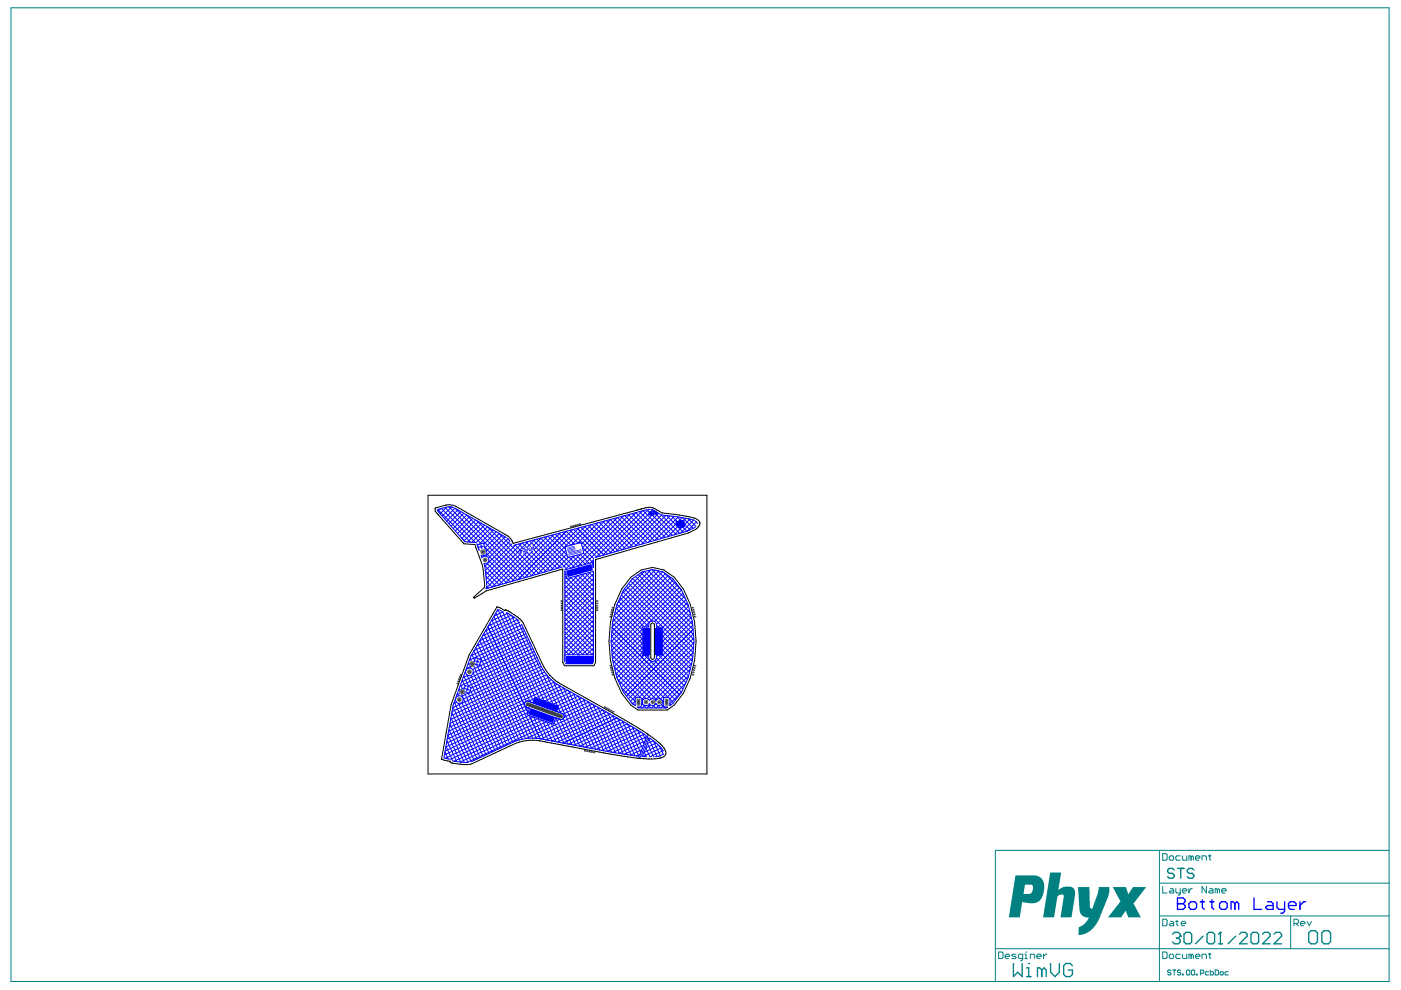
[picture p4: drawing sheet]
<svg xmlns="http://www.w3.org/2000/svg" width="297mm" height="210mm" viewBox="0 0 297 210" stroke-linecap="round" stroke-linejoin="round" font-family="sans-serif">
<g fill="#008080">
<path d="M222.7 185h2.3l-.6 3.7 .7-.5 .7-.2h1.3l.4 .2 .3 .4 .1 1.3-.7 4.6h-2.4l.7-4.2a.4 .4 0 0 0-.2-.7l-.7 .1-.4 .4-.7 4.4h-2.4z"/>
<path d="M228.5 188.1h2.5l.1 4.2 .3 .4 .2-.1 1.1-3.1 .2-1.4h2.3v1l-.3 1.3-1.9 4.6-.8 1.3-1 1.1-1 .5-.8 .3-.7 .1v-1.2a.49 .49 0 0 1 0-.5 .49 .49 0 0 1 .5-.2l1.2-.9 .5-1-1.3-.2-.6-.8z"/>
<path d="M235.9 188.1h2.8l.5 1.4 1-1.4h2.8l-2.5 3.2a.33 .33 0 0 0-.2 .3 .33 .33 0 0 0 .2 .3l1.4 2.6h-2.7l-.5-1.4-1 1.4h-2.8l2.4-3.1a.37 .37 0 0 0 .2-.4 .37 .37 0 0 0-.2-.3z"/>
<path d="M215.3 185.6h4.2l.8 .3 .6 .5 .4 .7 .1 1.8-.6 1.6-.8 .8-.8 .2-2.5-.2-.5 3.2h-2.3zM217.3 187.6l-.3 1.9 1.6-.1 .4-.7-.1-1-.2-.1z"/>
</g>
<g fill="none" stroke="#008080" stroke-width=".21">
<path d="M2.3 1.7h292.2v206.4h-292.2zM245.8 187.2h48.7M245.8 194.2h48.7M245.8 180.3v27.8M246.5 194.9h.7l.2 .2v1l-.2 .2h-.7zM246.5 181h.7l.2 .2v1l-.2 .2h-.7zM246.5 187.9v1.4h.9M247.9 181.7l.2-.2h.5l.2 .2v.5l-.2 .2h-.5l-.2-.2zM248.1 195.4h.5l.2 .2v.7h-.7l-.2-.2 .2-.3h.7M248.1 188.4h.5l.2 .2v.7h-.7l-.2-.2 .2-.2h.7M249.3 195.4h.5M249.3 188.4v.7l.2 .2h.7"/>
<path d="M249.5 195.1v1l.3 .2M250.2 181.5h-.7l-.2 .2v.5l.2 .2h.7M250.2 188.4v1.2l-.4 .2M250.5 195.8h.9l-.2-.4h-.5l-.2 .2v.5l.2 .2h.5M250.7 181.5v.7l.2 .2h.7v-.9M250.7 188.9h.9l-.2-.5h-.5l-.2 .2v.5l.2 .2h.5M252.1 188.4v.9M252.5 181.7l-.4-.2v.9M252.5 181.7v.7M252.5 181.7l.3-.2 .2 .2v.7M252.8 188.4h-.3l-.4 .5M253.5 181.9h.9l-.2-.4h-.5l-.2 .2v.5l.2 .2h.5"/>
<path d="M254.9 182.4v-.9h.7l.2 .2v.7M255.8 187.9v1.4l-.9-1.4v1.4M256.3 181.5h.4M256.5 188.4h.4l.3 .2v.7h-.7l-.2-.2 .2-.2h.7M256.5 181.2v1l.2 .2M258.1 188.6l-.5-.2v.9M258.1 188.6v.7M258.1 188.6l.2-.2 .3 .2v.7M259 188.9h1l-.3-.5h-.4l-.3 .2v.5l.3 .2h.4M273.6 194.2v7M274.3 195.8h.7l.3-.2v-.5l-.3-.2h-.7v1.4M274.8 195.8l.5 .5"/>
<path d="M275.7 195.8h1l-.3-.4h-.4l-.3 .2v.5l.3 .2h.4M277.1 195.4l.5 .9 .5-.9M294.5 180.3h-83.5v27.8M211 201.2h83.5M211.7 201.8h.7l.3 .3v.9l-.3 .2h-.7zM213.1 202.8h.9l-.2-.5h-.4l-.3 .2v.5l.3 .2h.4M215.4 202.3h-.7l-.2 .2 .2 .3h.5l.2 .2-.2 .2h-.7M216.8 203.2h-.7l-.2-.2v-.5l.2-.2h.7v1.2l-.4 .2M217.3 203.2h.5M217.3 202.3h.2v.9M217.5 201.8h.1M218.5 203.2v-.9h.6l.3 .2v.7"/>
<path d="M219.8 202.8h1l-.3-.5h-.4l-.3 .2v.5l.3 .2h.4M221.2 202.3v.9M221.9 202.3h-.2l-.5 .5M246.5 201.8h.7l.2 .3v.9l-.2 .2h-.7zM247.9 202.5l.2-.2h.5l.2 .2v.5l-.2 .2h-.5l-.2-.2zM248.3 205.8l-.2-.1h-.4l-.1 .3 .1 .2h.4l.2 .3-.2 .2h-.4l-.1-.2M248.6 205.7h.7M248.9 205.7v1M250.2 202.3h-.7l-.2 .2v.5l.2 .2h.7M250.3 205.8l-.1-.1h-.4l-.2 .1 .2 .4h.4l.1 .2-.1 .3h-.4l-.2-.2M250.7 202.3v.7l.2 .2h.7v-.9M250.7 206.5h.2v.2h-.2z"/>
<path d="M251.6 205.8l.1-.1h.4l.2 .1v.7l-.2 .2h-.4l-.1-.2zM252.5 202.5l-.4-.2v.9M252.5 202.5v.7M252.5 202.5l.3-.2 .2 .2v.7M252.6 205.8l.2-.1h.3l.2 .1v.7l-.2 .2h-.3l-.2-.2zM253.5 202.8h.9l-.2-.5h-.5l-.2 .2v.5l.2 .2h.5M253.6 206.5h.2v.2h-.2zM254.5 206.4h.5l.2-.2v-.4l-.2-.1h-.5v1M254.9 203.2v-.9h.7l.2 .2v.7M256.3 202.3h.4M256.3 206h-.6l-.1 .2v.3l.1 .2h.6M256.5 202.1v.9l.2 .2"/>
<path d="M256.6 205.7v1h.5l.2-.2v-.3l-.2-.2h-.5M257.6 205.7h.6l.1 .1v.7l-.1 .2h-.6zM258.9 206h.3l.2 .2v.3l-.2 .2h-.3l-.2-.2v-.3zM260.4 206h-.5l-.2 .2v.3l.2 .2h.5"/>
</g>
<g fill="none" stroke="#008080" stroke-width=".28">
<path d="M248.6 198.1l.4-.4h.8l.4 .4v.4M248.9 184.5l-.3-.4h-.7l-.3 .4v.3l.3 .4h.7l.3 .3v.4l-.3 .3h-.7l-.3-.3M249.4 198.9h.4M249.6 184.1h1.4M249.8 198.9l.4 .4v.4l-.4 .4h-.8l-.4-.4M250.2 198.5h.1M250.2 198.5l-.4 .4M250.3 184.1v2.1M251 198.1l.4-.4h.9l.4 .4v1.6l-.4 .4h-.9l-.4-.4zM253.1 184.5l-.3-.4h-.7l-.4 .4v.3l.4 .4h.7l.3 .3v.4l-.3 .3h-.7l-.4-.3M255.1 198.5l-1.6 1.6M255.9 198.1l.4-.4h.8l.4 .4v1.6l-.4 .4h-.8l-.4-.4z"/>
<path d="M258.7 197.7h.1M258.7 197.7v2.4M258.7 197.7l-.4 .4M262 198.5l-1.6 1.6M262.8 198.1l.4-.4h.8l.4 .4v.4l-1.6 1.6h1.6M265.2 198.1l.4-.4h.9l.4 .4v1.6l-.4 .4h-.9l-.4-.4zM267.7 198.1l.4-.4h.8l.4 .4v.4l-1.6 1.6h1.6M270.1 198.1l.4-.4h.8l.4 .4v.4l-1.6 1.6h1.6M277.5 197.8l.4-.5h1l.4 .5v1.8l-.4 .5h-1l-.4-.5zM280.3 197.8l.4-.5h.9l.5 .5v1.8l-.5 .5h-.9l-.4-.5zM214.9 204.3v2.8l.9-1 .9 1v-2.8M217.6 207.1h1"/>
<path d="M217.6 205.2h.5v1.9M218.1 204.3h.1M220.9 205.7l-.5-.5h-.4v1.9M220.9 205.7v1.4M220.9 205.7l.5-.5 .4 .5v1.4M222.7 204.3v1.8l1 1 .9-1v-1.8M227.4 204.7l-.5-.4h-.9l-.5 .4v1.9l.5 .5h.9l.5-.5v-.9h-.9M258.3 200.1h.8"/>
</g>
<g fill="none" stroke="#00f" stroke-width=".28">
<path d="M249.6 191.6h.1M249.6 190.4h1.3l.4 .4v.4l-.4 .4 .4 .4v.4l-.4 .4h-1.3zM249.6 191.6h1.3M252.1 191.6l.4-.4h.8l.4 .4v.8l-.4 .4h-.8l-.4-.4zM254.5 191.2h.8M254.9 190.8v1.6l.4 .4M256.5 191.2h.9M256.9 190.8v1.6l.5 .4M258.6 191.6l.4-.4h.8l.4 .4v.8l-.4 .4h-.8l-.4-.4zM261.8 191.6l-.4-.4h-.4v1.6M261.8 191.6v1.2M261.8 191.6l.4-.4 .4 .4v1.2"/>
<path d="M265.9 190.4v2.4h1.6M268.7 191.2h.8l.4 .4v1.2h-1.2l-.4-.4 .4-.4h1.2M270.7 191.2v1.2l.4 .4h1.3M272.4 191.2v2l-.4 .4h-.4M273.2 192h1.6v-.4l-.4-.4h-.8l-.4 .4v.8l.4 .4h.8M275.6 191.2v1.6M276.8 191.2h-.4l-.8 .8"/>
</g>
<circle cx="147.3" cy="130.7" r=".18" fill="#808080"/>
<circle cx="147.3" cy="130.7" r=".17" fill="#1f4769"/>
<circle cx="119" cy="128.4" r=".18" fill="#808080"/>
<circle cx="119" cy="128.4" r=".17" fill="#1f4769"/>
<circle cx="119" cy="127.4" r=".18" fill="#808080"/>
<circle cx="119" cy="127.4" r=".17" fill="#1f4769"/>
<circle cx="119" cy="127.9" r=".18" fill="#808080"/>
<circle cx="119" cy="127.9" r=".17" fill="#1f4769"/>
<circle cx="119" cy="128.9" r=".18" fill="#808080"/>
<circle cx="119" cy="128.9" r=".17" fill="#1f4769"/>
<circle cx="119" cy="129.4" r=".18" fill="#808080"/>
<circle cx="119" cy="129.4" r=".17" fill="#1f4769"/>
<circle cx="121" cy="111.6" r=".18" fill="#808080"/>
<circle cx="121" cy="111.6" r=".17" fill="#1f4769"/>
<circle cx="121.5" cy="111.5" r=".18" fill="#808080"/>
<circle cx="121.5" cy="111.5" r=".17" fill="#1f4769"/>
<circle cx="122" cy="111.4" r=".18" fill="#808080"/>
<circle cx="122" cy="111.4" r=".17" fill="#1f4769"/>
<circle cx="122.5" cy="111.2" r=".18" fill="#808080"/>
<circle cx="122.5" cy="111.2" r=".17" fill="#1f4769"/>
<circle cx="122.9" cy="111.1" r=".18" fill="#808080"/>
<circle cx="122.9" cy="111.1" r=".17" fill="#1f4769"/>
<circle cx="147.3" cy="141.1" r=".18" fill="#808080"/>
<circle cx="147.3" cy="141.1" r=".17" fill="#1f4769"/>
<circle cx="124" cy="159.2" r=".18" fill="#808080"/>
<circle cx="124" cy="159.2" r=".17" fill="#1f4769"/>
<circle cx="124.5" cy="159.3" r=".18" fill="#808080"/>
<circle cx="124.5" cy="159.3" r=".17" fill="#1f4769"/>
<circle cx="125" cy="159.4" r=".18" fill="#808080"/>
<circle cx="125" cy="159.4" r=".17" fill="#1f4769"/>
<circle cx="125.4" cy="159.4" r=".18" fill="#808080"/>
<circle cx="125.4" cy="159.4" r=".17" fill="#1f4769"/>
<circle cx="125.9" cy="159.5" r=".18" fill="#808080"/>
<circle cx="125.9" cy="159.5" r=".17" fill="#1f4769"/>
<circle cx="126.6" cy="127.9" r=".18" fill="#808080"/>
<circle cx="126.6" cy="127.9" r=".17" fill="#1f4769"/>
<circle cx="126.6" cy="129.4" r=".18" fill="#808080"/>
<circle cx="126.6" cy="129.4" r=".17" fill="#1f4769"/>
<circle cx="126.6" cy="128.9" r=".18" fill="#808080"/>
<circle cx="126.6" cy="128.9" r=".17" fill="#1f4769"/>
<circle cx="126.6" cy="127.4" r=".18" fill="#808080"/>
<circle cx="126.6" cy="127.4" r=".17" fill="#1f4769"/>
<circle cx="126.6" cy="128.4" r=".18" fill="#808080"/>
<circle cx="126.6" cy="128.4" r=".17" fill="#1f4769"/>
<circle cx="128.2" cy="150" r=".18" fill="#808080"/>
<circle cx="128.2" cy="150" r=".17" fill="#1f4769"/>
<circle cx="128.7" cy="150.2" r=".18" fill="#808080"/>
<circle cx="128.7" cy="150.2" r=".17" fill="#1f4769"/>
<circle cx="129.1" cy="150.4" r=".18" fill="#808080"/>
<circle cx="129.1" cy="150.4" r=".17" fill="#1f4769"/>
<circle cx="129.4" cy="130.7" r=".18" fill="#808080"/>
<circle cx="129.4" cy="130.7" r=".17" fill="#1f4769"/>
<circle cx="129.4" cy="141.1" r=".18" fill="#808080"/>
<circle cx="129.4" cy="141.1" r=".17" fill="#1f4769"/>
<circle cx="129.5" cy="150.7" r=".18" fill="#808080"/>
<circle cx="129.5" cy="150.7" r=".17" fill="#1f4769"/>
<circle cx="146.9" cy="128.8" r=".18" fill="#808080"/>
<circle cx="146.9" cy="128.8" r=".17" fill="#1f4769"/>
<circle cx="146.9" cy="143" r=".18" fill="#808080"/>
<circle cx="146.9" cy="143" r=".17" fill="#1f4769"/>
<circle cx="147" cy="129.3" r=".18" fill="#808080"/>
<circle cx="147" cy="129.3" r=".17" fill="#1f4769"/>
<circle cx="147" cy="142.6" r=".18" fill="#808080"/>
<circle cx="147" cy="142.6" r=".17" fill="#1f4769"/>
<circle cx="147.1" cy="129.8" r=".18" fill="#808080"/>
<circle cx="147.1" cy="129.8" r=".17" fill="#1f4769"/>
<circle cx="147.1" cy="142.1" r=".18" fill="#808080"/>
<circle cx="147.1" cy="142.1" r=".17" fill="#1f4769"/>
<circle cx="147.2" cy="130.3" r=".18" fill="#808080"/>
<circle cx="147.2" cy="130.3" r=".17" fill="#1f4769"/>
<circle cx="147.2" cy="141.6" r=".18" fill="#808080"/>
<circle cx="147.2" cy="141.6" r=".17" fill="#1f4769"/>
<circle cx="129.9" cy="150.9" r=".18" fill="#808080"/>
<circle cx="129.9" cy="150.9" r=".17" fill="#1f4769"/>
<circle cx="129.5" cy="130.3" r=".18" fill="#808080"/>
<circle cx="129.5" cy="130.3" r=".17" fill="#1f4769"/>
<circle cx="129.5" cy="141.6" r=".18" fill="#808080"/>
<circle cx="129.5" cy="141.6" r=".17" fill="#1f4769"/>
<circle cx="129.6" cy="129.8" r=".18" fill="#808080"/>
<circle cx="129.6" cy="129.8" r=".17" fill="#1f4769"/>
<circle cx="129.6" cy="142.1" r=".18" fill="#808080"/>
<circle cx="129.6" cy="142.1" r=".17" fill="#1f4769"/>
<circle cx="129.7" cy="129.3" r=".18" fill="#808080"/>
<circle cx="129.7" cy="129.3" r=".17" fill="#1f4769"/>
<circle cx="129.7" cy="142.6" r=".18" fill="#808080"/>
<circle cx="129.7" cy="142.6" r=".17" fill="#1f4769"/>
<circle cx="129.8" cy="128.8" r=".18" fill="#808080"/>
<circle cx="129.8" cy="128.9" r=".17" fill="#1f4769"/>
<circle cx="129.8" cy="143" r=".18" fill="#808080"/>
<circle cx="129.8" cy="143" r=".17" fill="#1f4769"/>
<circle cx="97" cy="144.9" r=".18" fill="#808080"/>
<circle cx="97" cy="144.9" r=".17" fill="#1f4769"/>
<circle cx="97.1" cy="144.5" r=".18" fill="#808080"/>
<circle cx="97.1" cy="144.5" r=".17" fill="#1f4769"/>
<circle cx="97.3" cy="144" r=".18" fill="#808080"/>
<circle cx="97.3" cy="144" r=".17" fill="#1f4769"/>
<circle cx="97.5" cy="143.5" r=".18" fill="#808080"/>
<circle cx="97.5" cy="143.5" r=".17" fill="#1f4769"/>
<circle cx="97.6" cy="143.1" r=".18" fill="#808080"/>
<circle cx="97.6" cy="143.1" r=".17" fill="#1f4769"/>
<g fill="none" stroke="#00f" stroke-width=".21">
<path d="M129.6 135.8l12.1 12M129.6 136.8l11.2 11.2M129.6 134.9l13.6 13.5M129.7 137.9l10.4 10.3M129.8 133l14.3 14.3M129.8 138.9l9.4 9.5M129.9 132.1l6.3 6.3M130 131.3l6.2 6.1M130.4 129.7l5.8 5.8M130.6 128.9l5.6 5.6M130.8 128.2l5.4 5.3M131.1 127.5l5.5 5.4"/>
<path d="M131.4 126.8l6.1 6.1M131.7 126.1l6 6M132 125.5l6.3 6.2-.3 .1M132.4 124.8l14.5 14.5M132.8 124.3l14.2 14.1-9.8 9.7M133.3 123.7l13.7 13.8M133.7 123.2l13.4 13.4M133.9 122.9l.3-.3 12.9 13M134.7 122.2l12.3 12.3M135.3 121.8l11.6 11.7-14.1 14.1M135.9 121.4l11 11M136.2 138.3l-5.4 5.4"/>
<path d="M136.2 137.3l-5.6 5.6M136.2 135.4l-6 5.9 6.8 6.8M136.2 136.4l-5.8 5.7M136.2 133.4l-6.3 6.3M136.2 134.4l-6.2 6.1M136.2 135.9h.9M136.5 139l-5.4 5.4M136.6 121.2l10 10M136.6 121.1l-4.8 4.9M136.7 139l7.8 7.8M137.1 133v5.9M137.4 121l8.9 8.9"/>
<path d="M137.5 139l-6.1 6M137.6 132.5v.4M137.6 132.9h-1.4v6.1h1.4v.4M137.6 139.5v.1M137.6 132.3v.1M137.6 139.7v.1l-5.9 5.9M137.6 132.1v.1M137.7 139.9h.1M137.8 131.8l-.1 .2M137.9 120.9l-6.9 6.9M138.2 120.8l7.8 7.8M138.3 131.7h.2"/>
<path d="M138.6 131.7l.1 .1M138.7 131.8h.1M138.9 120.9l-8.4 8.3M138.9 131.8l.1 .2M139 139.9l-.2 .2 6 6M139.1 132.1l.1 .3M139.1 139.7l-.1 .2M139.2 132.5v.5h1.3v5.9h-1.3v.5M139.2 139.5v.1M139.2 139.5l5.9 5.9M139.4 121l5.9 5.9M139.5 138.9l-.3 .4"/>
<path d="M139.6 138.9l5.8 5.8M139.7 121.1l-9.5 9.4 6 6M140.5 133.9l6.3 6.3M140.5 134.9l6.1 6.1M140.5 135.9l5.9 5.8M140.5 136.8l5.7 5.7M140.5 137.8l5.5 5.5M140.5 138.8l5.2 5.2M140.5 121.2l-10.6 10.6M140.8 121.4l3.7 3.7M141.1 121.6l-11.3 11.3M141.7 122l-12 12 14 13.9"/>
<path d="M142.2 122.4l-12.6 12.6M142.8 122.9l-13.2 13.2M143.2 123.4l-13.6 13.6M143.6 124l-13.9 13.9M144.1 124.5l-14.3 14.3M144.5 125.1l-7.8 7.8M144.5 125.1l-1.8-2.4a5.7 5.7 0 0 0-8.7 0 19 19 0 0 0-4.4 13.2 19 19 0 0 0 4.4 13.3l.7 .4v-1.5a.77 .77 0 0 1 1.4 .2l-.1 1.4-.2 .1-.7 .1M144.5 125.1a23.5 23.5 0 0 1 0 21.7M144.8 125.8l-6 6M145.1 126.5l-5.9 5.9M145.4 127.1l-5.9 5.9-.3-.4M145.7 127.8l-5.2 5.2"/>
<path d="M146 128.5l-5.5 5.5M146.2 129.3l-5.7 5.7M146.4 130.1l-5.9 5.9M146.6 130.9l-6.1 6.1M146.8 131.7l-6.3 6.2M146.9 139.4l-8.8 8.8M146.9 132.5l-14.5 14.5M147 134.4l-13.8 13.7M147 137.3l-10.9 11M147.1 135.3l-13.4 13.4M147.1 136.2l-11.6 11.6M129.9 140l8.2 8.2"/>
<path d="M130.5 142.6l5.3 5.3M131 144l3.9 3.9M131.8 145.8l2.9 2.9M133.8 148.8l.5 .6M134.7 148.7l-.6 .5M135.4 149.9l-.1 .1M135.8 149.9l.2 .2M136 148.1l.3 .3M136.1 149.1l.2 .3M136.2 149.1l-.1 .2M136.4 149.5l.6 .6M136.7 149.6l-.5 .5"/>
<path d="M137.2 148.1l.4 .3 .1 .2a.73 .73 0 0 1 .7-.5 .73 .73 0 0 1 .6 .5 .73 .73 0 0 1 1.2-.3 .73 .73 0 0 1 0 1.2 .73 .73 0 0 1-1.2-.4 .73 .73 0 0 1-.6 .5 .73 .73 0 0 1-.7-.4l-.1 .2a.82 .82 0 0 1-1.4-.3M137.2 148.1l-.7 .1-.2 .2-.1 .7M137.4 149.5l.6 .6M137.8 140l.1 .1M137.9 149.4l-.7 .7M138 140.1l.1 .1M138.2 140.2h.3M138.2 140.2l-6.2 6.2M138.5 149.6l.5 .5M138.7 140.1l-.1 .1M139 149.1l-.8 1M139.4 149.5l.6 .6"/>
<path d="M139.7 149.6l-.5 .5M140.3 149.4l.7 .7M140.4 148.5l.2 .3M140.6 148.6l-.1 .2M140.7 149.6l-.6 .5M141.3 149.9l-.2 .2M142 149.2l.3 .2M144.5 146.8l-1.8 2.4-.7 .4v-1.5a.77 .77 0 0 0-1.4 .2l.1 1.4 .2 .1 .7 .1-.3 .2h-5.9l-.3-.2M144.5 146.7l-2.5 2.5M145.4 144.9l-3.4 3.3 .8 .8M146 143.2l-4.6 4.6M146.3 141.9l-6.2 6.3"/>
<path d="M146.7 140.6l-7.8 7.8"/>
</g>
<circle cx="139.6" cy="135.9" r=".24" fill="#808080"/>
<circle cx="139.6" cy="135.9" r=".1" fill="#a6968d"/>
<circle cx="137.1" cy="135.9" r=".24" fill="#808080"/>
<circle cx="137.1" cy="135.9" r=".1" fill="#a6968d"/>
<path d="M140.9 148.3l.2-.2h.5l.2 .2v1.1l-.2 .2h-.5l-.2-.2z" fill-rule="evenodd" fill="#808080"/>
<g fill="#808080">
<path d="M140.9 148.3h.2zM141 148.2l.1-.1v.2h-.2z"/>
<path d="M141.1 149.4v.2zM140.9 149.4h.2v.2z"/>
<path d="M141.6 149.4h.2zM141.6 149.4h.2l-.2 .2z"/>
<path d="M141.6 148.1v.2zM141.6 148.1l.2 .2h-.2z"/>
</g>
<path d="M141.3 148.6v.5" fill="none" stroke="#1f4769" stroke-width=".49"/>
<path d="M134.9 148.3l.2-.2h.5l.2 .2v1.1l-.2 .2h-.5l-.2-.2z" fill-rule="evenodd" fill="#808080"/>
<g fill="#808080">
<path d="M134.9 148.3h.2zM135 148.2l.1-.1v.2h-.2z"/>
<path d="M135.1 149.4v.2zM134.9 149.4h.2v.2z"/>
<path d="M135.6 149.4h.2zM135.6 149.4h.2l-.2 .2z"/>
<path d="M135.6 148.1v.2zM135.6 148.1l.2 .2h-.2z"/>
</g>
<path d="M135.4 148.6v.5" fill="none" stroke="#1f4769" stroke-width=".49"/>
<circle cx="138.3" cy="148.9" r=".46" fill="#808080"/>
<circle cx="138.3" cy="148.9" r=".24" fill="#1f4769"/>
<circle cx="139.7" cy="148.9" r=".46" fill="#808080"/>
<circle cx="139.7" cy="148.9" r=".24" fill="#1f4769"/>
<path d="M136.5 148.6l.2-.2h.5l.2 .2v.5l-.2 .2h-.5l-.2-.2z" fill-rule="evenodd" fill="#808080"/>
<g fill="#808080">
<path d="M137.2 148.4v.2zM137.2 148.4l.2 .2h-.2z"/>
<path d="M136.5 148.6h.2zM136.6 148.5l.1-.1v.2h-.2z"/>
<path d="M136.7 149.1v.2zM136.5 149.1h.2v.2z"/>
<path d="M137.2 149.1h.2zM137.2 149.1h.2l-.2 .2z"/>
</g>
<circle cx="137" cy="148.9" r=".24" fill="#1f4769"/>
<g fill="#00f">
<path d="M136.4 133.2h1.4v5.5h-1.4z" fill-rule="evenodd"/>
<path d="M138.9 133.2h1.4v5.5h-1.4z" fill-rule="evenodd"/>
</g>
<g fill="#00f">
<path d="M98.7 145.9l.3 .1 .1-.3 .3 .1-.2 .3 .4 .1-.1 .2-.3-.1-.2 .3-.2-.1 .1-.3-.3-.1z"/>
<path d="M100.8 140l.3 .1 .2-.3 .2 .1-.1 .3 .3 .1-.1 .2-.3-.1-.1 .3h-.3l.2-.4-.4-.1z"/>
</g>
<g fill="none" stroke="#00f" stroke-width=".21">
<path d="M99.7 139.6l8.4 18.1M99.9 139.1l-3.8 10.4-2 11.2M100 138.8l.6 1.2M100.5 138l.7 1.6M100.8 139.4l1.3 .5-.5 1.2-1.2-.5zM100.9 137.3l9.1 19.6 .7-.2M101.3 136.5l9.4 20.2 .7-.1M101.7 135.8l9.7 20.8 .7-.1M102.2 135.1l10 21.4M102.6 134.3l10.3 22.2M102.9 133.8l-3 5.3M103 133.6l10.7 22.9h-.9"/>
<path d="M103.4 132.9l7.8 16.6M103.9 132.1l7.7 16.6M104.3 131.4l8.1 17.4M104.7 130.7l8.6 18.4M105.1 129.9l9.2 19.6M105.6 129.2l9.6 20.6M105.6 129.2l-2.7 4.6M105.9 129.3l-.5 .3M106.1 129.4l.6 .4M106.6 129.7l9.5 20.4M106.6 129.7l-1.8 .9M107.4 129.9l9.6 20.6"/>
<path d="M107.6 129.9l1.7 1.2M107.7 130l-3.6 1.7M108.4 130.5l-4.9 2.2M108.5 130.5l9.5 20.3M109.1 130.9l-6.2 2.9M109.5 131.2l.1 .1M109.6 131.3l9.3 19.9M109.6 131.3l.3 .3M109.7 131.4l-7.4 3.4M110.2 131.9l-8.5 4M110.6 132.4l4.3 9.1M110.6 132.5l-9.5 4.4"/>
<path d="M110.9 133.1l-10.4 4.9M111.2 133.7l-11.3 5.3M111.5 134.4l-12 5.5M111.8 135l-10.2 4.7M112.1 135.6l-10.2 4.8M112.4 136.3l-12.2 5.6M112.7 136.9l-12.4 5.7 7.2 15.4M113 137.5l-15.1 7.1M113.3 138.1l-15.8 7.4M113.6 138.8l-14.5 6.7M113.9 139.4l-14 6.5M94.3 159.4l.7 1.5"/>
<path d="M94.5 158.2l1.5 3.2M94.8 157l2 4.5M95 155.8l2.6 5.8 .7 .1M95.2 154.7l3.3 7h.7M95.4 153.5l3.8 8.2M95.6 152.3l4.3 9.2M95.8 151.1l4.7 10.1M96 149.9l5.2 11M96.3 148.9l5.5 11.7M96.8 148.9l-.6 .3M97 147l.2 .5M97.2 149.1l5.2 11.2"/>
<path d="M97.3 146.1l6.4 13.6M97.7 145.1l.6 1.4M97.9 149l5.2 11M98 144.2l.6 1.3M98.3 146.6l6 12.8M98.3 143.3l1.1 2.3M98.4 146.6l-1.5 .7M98.5 145.8l-1.3 .6M98.7 145.3l1.2 .5-.4 1.2-1.3-.5zM98.7 142.6l-.2 .1M98.8 142.2a.81 .81 0 0 1 1.3-.3 .81 .81 0 0 1-.2 1.3 .81 .81 0 0 1-1.2-.7l.1-.3M99 143l7.2 15.6"/>
<path d="M99 141.4l.1 .3M99.2 143.2l-1 .4M99.2 146.9l5.8 12.3M99.3 140.5l.6 1.2M99.3 146.9l-1.5 .7M99.7 146.3l5.9 12.6M99.8 143.2l7 15.1M100.5 140.2l-1.3 .7M100.9 140.8l-2 1M101 140.9l7.7 16.5M101.7 140.7l7.7 16.4M105.4 158.9l-3.6 1.7"/>
<path d="M109.1 157.2l-3.6 1.7M110 156.9l-.8 .3M111.2 149.1l-16.4 7.6M111.3 149.6l.6 1.5M111.4 149.8l-16.7 7.8M112 151l-17.6 8.2M112.1 148.7l7.1 2.6a.66 .66 0 0 1 .4 .8 .66 .66 0 0 1-.9 .4M112.1 148.7a.66 .66 0 0 0-.9 .4 .66 .66 0 0 0 .4 .8l.7 .3-.5 1.3 5.5 2.1 .5-1.4M112.2 150.1l-17.7 8.3M112.8 156.5h-.7M113.1 152l-18.8 8.8M113.1 152l2.3 4.8"/>
<path d="M113.7 156.5l1 .2M114 152.4l-18.5 8.6M114.1 152.4l2.1 4.6M114.2 140l-14.7 6.9M114.5 140.7l-16.3 7.5M114.5 156.6l-2.3-4.9-18 8.4M114.7 156.7l4.7 .9M114.8 141.3l-18.8 8.7M114.9 141.6l.4 .7M115 152.7l-18.7 8.7M115.1 141.9l-19.3 9M115.4 142.3l.3 .5"/>
<path d="M115.5 142.5l-19.8 9.2M115.7 142.8l.6 .7M115.8 142.9l7.1 15.3M115.9 153l-18.4 8.6M115.9 143.1l-20.4 9.4M115.9 153l2 4.3M116.3 143.5l.6 .6M116.4 143.6l-21 9.8M116.7 150.4l5.9-2.8 5.4 11.6M116.8 153.4l-17.8 8.3M116.8 153.4l1.9 4M116.9 144.1l.4 .4 6.5 13.9"/>
<path d="M116.9 144.1l-21.6 10.1M117.3 144.5l.6 .4M117.5 153.1l2.1 4.5M117.5 144.6l-22.4 10.4M117.8 152.2l2.6 5.6M117.8 152.2l.9 .3M117.9 144.9l.2 .1M118.1 145.1l.7 .4M118.1 145.1l-23.1 10.8M118.4 145.3l6.2 13.2M118.7 152.5l-1.2 .5M118.7 152.5l2.6 5.4"/>
<path d="M118.8 145.5l12.9 7.2 5.2 3.2M118.9 145.5l-6.8 3.2M119.4 157.6l4.6 .8M119.4 152.3l2.7 5.8M119.5 145.9l6 12.8M119.6 145.9l-6.6 3.1M120.3 146.4l-6.4 3M120.5 146.4l5.8 12.5M121.1 146.8l-6.3 2.9M121.6 147l5.6 12M121.8 147.2l-6 2.8M123.3 148l-5.7 2.7"/>
<path d="M123.6 148.2l5.2 11.1M124 158.4l3.2 .6M124.1 148.4l-5.6 2.6M124.7 148.8l5 10.7M124.8 148.9l-5.4 2.5M125.6 149.3l-6 2.8M125.7 149.4l4.8 10.2M126.3 149.7l-14.7 6.9M126.8 149.9l4.5 9.9M127.1 150.1l-13.8 6.4M127.2 159l.4 .1M127.6 159.1l.4 .1"/>
<path d="M127.8 150.5l4.4 9.4M127.8 150.5l-13.1 6.2M128 159.2l7.5 1.1M128.6 151l-12.8 5.9M128.8 151.1l4.2 8.9M129.3 151.4l-12.2 5.7-2.1-4.4M129.9 151.7l3.9 8.4M130.1 151.8l-11.9 5.5M130.8 152.2l-11.4 5.4M130.9 152.3l3.7 7.9M131.6 152.6l-11.1 5.2M132 152.9l3.4 7.4"/>
<path d="M132.3 153.1l-10.6 4.9M133 153.5l-10.1 4.7M133 153.5l2.8 6.1M133.7 153.9l-9.7 4.5M134.1 154.1l2.1 4.6M134.5 154.4l-9.3 4.3M135.7 159.9l-.8 .4M135.9 155.2l-8.3 3.9M136.1 159l-2.5 1.1M136.2 155.5l.7 1.3M136.5 158l-4.1 1.9M136.5 157.8l-1.4-3-8.7 4.1"/>
<path d="M136.6 159.5l-.5 .9h.9M136.6 155.7l-7.9 3.6M136.6 159.5l.4 .9M136.8 157.1l-5.6 2.6M137 156.2l-7.1 3.3M137 156l-.5 1.8-.9 2.4M137.2 155.6l.1 .1M137.3 155.7h.1M137.3 155.7h.1a14 14 0 0 1-1.8 5l-.1 .1M137.5 156.8l-.9 2.7M137.5 156.6l1.8 3.8M137.6 156.6l-.1 .2"/>
<path d="M137.6 156.4l2.1 1.7M137.9 156.6l-.4 .2M139.1 157.5l-2.2 1.1 .9 1.9M139.7 158l-3.2 1.5M139.7 158.1l.6 .6M139.8 158.2l.8 1.7M140.2 158.6l-3.9 1.8M140.4 158.8l.2 .4M140.6 159.2l-2.8 1.3M140.7 159.9l-1 .4M94.2 160.7l.8 .2M95 160.9l.4 .1"/>
<path d="M96.1 161.4l1.4 .2M101.8 160.6l-1.8 .9M135.4 160.8h.1M135.5 160.8h-.1M135.5 160.8h.1M139.7 160.3l-.8 .2M140 160.3l-1.5-3.2-1.3 .6 1.4 2.8M140.1 160.2l-.3 .1"/>
<circle cx="97.4" cy="148.3" r=".81"/>
</g>
<circle cx="116.2" cy="152.2" r=".21" fill="#808080"/>
<circle cx="116.2" cy="152.2" r=".09" fill="#a6968d"/>
<circle cx="113.5" cy="151.2" r=".21" fill="#808080"/>
<circle cx="113.5" cy="151.2" r=".09" fill="#a6968d"/>
<path d="M111.8 149.3l7.2 2.6" fill="none" stroke="#808080" stroke-width=".77"/>
<path d="M111.8 149.3l7.2 2.6" fill="none" stroke="#1f4769" stroke-width=".77"/>
<path d="M99.5 142.4v.1" fill="none" stroke="#808080" stroke-width="1.1"/>
<circle cx="99.5" cy="142.5" r=".31" fill="#1f4769"/>
<path d="M99.7 140.4l.4-.2 .5 .2 .1 .3-.2 .5-.3 .2-.5-.2-.2-.3z" fill-rule="evenodd" fill="#808080"/>
<g fill="#808080">
<path d="M99.7 140.4h.3zM99.8 140.2h.3l-.1 .2h-.3z"/>
<path d="M99.8 141l-.1 .2zM99.5 140.9l.3 .1-.1 .2z"/>
<path d="M100.3 141.1l.2 .1zM100.3 141.1l.2 .1-.3 .2z"/>
<path d="M100.6 140.4l-.1 .2zM100.6 140.4l.1 .3-.2-.1z"/>
</g>
<circle cx="100.1" cy="140.8" r=".31" fill="#1f4769"/>
<path d="M97.4 148.3h.1" fill="none" stroke="#808080" stroke-width="1.1"/>
<circle cx="97.4" cy="148.3" r=".31" fill="#1f4769"/>
<path d="M97.6 146.2l.3-.1 .5 .2 .2 .3-.2 .5-.3 .2-.5-.2-.2-.3z" fill-rule="evenodd" fill="#808080"/>
<g fill="#808080">
<path d="M97.6 146.2l.2 .1zM97.7 146.1h.2l-.1 .2-.2-.1z"/>
<path d="M97.7 146.8l-.1 .3zM97.4 146.8h.3l-.1 .3z"/>
<path d="M98.2 147l.2 .1zM98.2 147l.2 .1-.3 .2z"/>
<path d="M98.4 146.3l-.1 .2zM98.4 146.3l.2 .3-.3-.1z"/>
</g>
<circle cx="98" cy="146.7" r=".31" fill="#1f4769"/>
<g fill="#00f">
<path d="M112.5 150.1l5.2 1.9-.5 1.3-5.2-1.9z" fill-rule="evenodd"/>
<path d="M113.3 147.8l5.3 1.9-.5 1.3-5.3-1.9z" fill-rule="evenodd"/>
</g>
<g fill="#00f">
<path d="M110.6 116.6h.2l.4 .6h-.2l-.3-.5-.1 .6-.1 .1z"/>
<path d="M111 116.5l.6-.1v.3l-.3 .2v.1l.4-.1v-.6l.3-.1 .4 .6-.1 .1-.4-.5v.6l-.7 .1-.1-.3 .4-.3-.5 .1z"/>
<path d="M112.2 116.1h.2l.1 .6 .1-.6 .3-.1 .2 .7h-.2l-.1-.6-.1 .6-.3 .1z"/>
<path d="M144.6 110.4a.64 .64 0 0 1 .1 1l-.2-.3z"/>
<path d="M137.6 108.5l.6-.1 .5 .9-.2 .1-.9-.1z"/>
<path d="M138.3 108.3l.5-.1 .7 .5-.2 .5-.4-.1z"/>
<path d="M120.1 116.2l1.7-.5v.1l-1.6 .5z"/>
<path d="M120.2 116.4l1.7-.4v.1l-1.6 .4z"/>
<path d="M120.3 116.7l1.6-.5 .1 .2-1.7 .4z"/>
<path d="M120.4 116.9l1.6-.4v.1l-1.6 .5z"/>
<path d="M120.4 117.2l2.8-.8 .1 .2-2.8 .7z"/>
<path d="M120.5 117.4l2.8-.7v.1l-2.8 .8z"/>
<path d="M120.6 117.7l2.8-.8v.2l-2.8 .7z"/>
<path d="M144.1 110.5a.64 .64 0 0 1 .1 1.1 .8 .8 0 0 1-.1-1.1z"/>
<path d="M143.2 110.2l.4 .3a1.31 1.31 0 0 1 1.5-.1 .95 .95 0 0 1-.5 1.6 1 1 0 0 1-1.4-.9z"/>
<path d="M101.8 115.5l.3-.1 .1 .4 .3-.1 .1 .2-.4 .1 .1 .3-.2 .1-.1-.3-.4 .1v-.3l.3-.1z"/>
<circle cx="143.7" cy="111.2" r=".12"/>
<circle cx="143.5" cy="110.7" r=".12"/>
</g>
<g fill="none" stroke="#00f" stroke-width=".21">
<path d="M92.7 108.2l5.8 6.6M93.4 107.9l-.5 .5M93.6 107.8l7.2 7.2M94.2 110l2.3-2.2 14.7 14.7 10.2-10.2M94.4 107.6l7.6 7.7M94.6 107.5l-1.8 .5 6.9 6.9M94.7 107.5l-1.4 1.4M94.8 107.5l1.5 .2M95.2 107.5l15.3 15.2M95.7 107.5l-1.9 2M96.5 107.8l10.8 6.2M97.1 108.1l-2.4 2.4"/>
<path d="M97.7 108.5l-2.5 2.5M97.8 114l.9 .9M98.3 108.8l-2.7 2.7M98.6 114.9l2.1 .1M98.8 109.1l13.2 13.2M99 109.2l-2.9 2.9M99.6 109.5l-3.1 3.1M100.1 115l3.2-3.3 10.2 10.1M100.2 109.9l-3.2 3.2M100.8 110.3l-3.3 3.3M101.1 110.4l11.7 11.7M101.1 115.4l.5 1.3z"/>
<path d="M101.3 115.5l1.2-.4 .7 2M101.5 110.6l-3.6 3.5M102.1 111l-3.7 3.7M102.6 117.8l.1 .1M102.7 111.3l-3.6 3.6M102.8 116l6.9 6.9M103.1 116.8l-.7 .2 .2 .7M103.2 117.4l5.7 5.8M103.2 117.2l-.3 .5-.9 .1 .2 .5a.81 .81 0 0 1 1-.3 .81 .81 0 0 1 .4 1 .81 .81 0 0 1-1 .5l.1 .3M103.2 119.4l4.2 4.2M103.7 118.9l4.5 4.5M104 112l-3.1 3.1"/>
<path d="M104.6 112.4l-3 3M105.2 112.8l-2.6 2.6M105.7 113l8.6 8.6M105.9 113.1l-3.1 3.1M106.5 113.5l-3.4 3.3M107.1 113.8l-4.1 4.1M107.5 114.1l.6 .6M107.7 114.2l-4.1 4.1M108.1 114.8l-5.3 5.3M108.3 115.3l.1 .1M108.4 115.4l-5.5 5.6M109.2 115.6l1.1 1.1"/>
<path d="M109.4 115.5l-6.4 6.4M110 115.3l.9 1 .4-.1M110.3 116.7v.6M110.3 117.5l-7.2 7.2 .1-.3M110.7 115.2l-7.6 7.6M110.7 115.1l1 1M111 117.4l4.1 4M111.5 114.9l1 1M111.5 117.2l-7.2 7.3M111.8 117.2l4 4M111.9 117.2l-.5 .1M112 114.8l-8.8 8.9"/>
<path d="M112.3 114.7l5.8 5.8 2.4-2.3M112.6 117l4 4M112.9 116.9l-7.2 7.2M113.1 114.5l5.8 5.8M113.1 116.1l.2 .5M113.3 116.7l4 4M113.4 114.4l-1.7 1.7M113.9 114.3l6.3 6.4M114.6 114.1l6.4 6.4M114.7 114.1l-1.7 1.7M115.4 113.9l6.4 6.4M116.1 113.7l-2.9 2.8"/>
<path d="M116.2 113.7l4 4M117 113.5l2.9 2.9M117.4 113.4l-10.3 10.3M117.7 113.3l2.6 2.5M118.5 113.1l2.5 2.5M118.8 113l-10.3 10.3M119.3 112.9l2.5 2.5M120 116.7l-4.7 4.6M120.1 112.6l2.5 2.6M120.1 112.6l-10.3 10.3M120.2 117.5l-3.5 3.4M120.3 117.9l.3 .3"/>
<path d="M120.3 118l.3 .2M120.7 118.2l1.9 1.9M120.8 112.4l5.7 5.7M121.4 117.9l1.9 2M121.6 112.2l5.7 5.7M121.8 117.9l-2.4 2.3M122.2 117.7l1.9 2M122.4 112l5.6 5.7M122.8 111.9l-10.2 10.2M123 117.5l1.9 1.9M123.1 117.5l-3.3 3.3M123.2 111.8l5.6 5.7"/>
<path d="M123.5 116l2.4 2.5M123.7 117.3l2.1 2.1M123.7 117l-.4-1.7-.4-.2-3 .8-.1 .3 .5 1.7M123.7 117.1l-.2 .3-2.9 .8M123.9 111.6l5.7 5.6M124.1 111.6l-10.1 10.1M124.7 111.4l5.6 5.6M125.5 111.2l-4.4 4.4M125.5 111.2l5.6 5.6M125.8 119.7l-.1 .1M125.8 118.7l-.6 .7M125.8 118.6v1.7l-.3-1-5.7 1.5"/>
<path d="M126.3 111l5.6 5.6M126.8 110.8l-4.4 4.4M127 110.8l5.6 5.6M127.8 110.6l5.6 5.5M128.2 110.5l-4.9 4.9M128.6 110.4l5.6 5.5M129.4 110.2l5.5 5.5M129.5 110.1l-6 6M130.1 109.9l5.6 5.6M130.9 109.8l-7.2 7.1M130.9 109.7l5.6 5.6M131.7 109.5l5.5 5.5"/>
<path d="M132.2 109.4l-11.1 11.1M132.5 109.3l5.5 5.5M133.3 109.1l5.4 5.5M133.5 109l-11 11.1M134 108.9l5.5 5.5M134.8 108.7l5.5 5.5M134.9 108.7l-11.1 11M135.2 108.6l-26.3 7M135.6 108.5l5.4 5.4M136 108.4l-.7 .1M136.2 108.3l-9.8 9.8M136.4 108.3l5.4 5.4"/>
<path d="M136.8 108.2l-.7 .1M137.1 108.1l-.3 .1M137.1 108.1l5.5 5.4M137.5 108h.3M137.5 108h-.2M137.5 108l-9.7 9.7M138.4 108.1l-9.2 9.3M139 108.5l-8.5 8.5M139.6 108.8l-7.7 7.8M140 109.1l-1.9-1 5.2 5.2M140.2 109.1l3.9 4M141.2 109.3l-6.5 6.5"/>
<path d="M141.3 109.3l3.6 3.6M142 109.4l-6 6M142.4 109.4l3.2 3.2M142.9 109.5l-5.5 5.5M143.6 109.6l2.7 2.7M143.8 109.6l-5 5M144.6 109.7l-4.4 4.5M144.7 109.8l2.3 2.2M145.5 109.9l-3.9 3.9M145.9 110l1.7 1.6M146.3 110.1l-3.4 3.3M147.1 110.3l-2.8 2.7"/>
<path d="M147.2 110.3l-3.1-.6-3.8-.5-7 7M147.3 110.4l.6 .6M147.4 111.7l-1.6 .9-19.6 5.6M147.7 110.6l-2 2M102.9 121.1l3 2.9M103 122.2l2.1 2M103.1 123.3l1.2 1.2M103.2 124.3l.4 .4M106.6 123.8l-3.9-3.9 .5 4.3M119.2 120.2l-16.2 4.6M119.8 122.2l.4 .4M119.8 124.1l6 6.1"/>
<path d="M119.8 130l6 6.1M119.8 133l5.8 5.8M119.8 134l4.8 4.8M119.8 135l3.8 3.8M119.8 135.9l2.8 2.9M119.8 136.9l1.9 1.9M119.8 137.9l.9 .9M119.8 123.2l6 6M119.8 125.1l6 6.1M119.8 126.1l6 6.1M119.8 128.1l6 6M119.8 127.1l6 6.1"/>
<path d="M119.8 129.1l6 6M119.8 132l6 6.1M119.8 131l6 6.1M119.8 139.8h6M119.9 121.7l-.1 .1M120.1 122.4l-.3 .4M120.2 122.6l5.6 5.6M121 122.4l4.8 4.9M121.2 122.4l-1.4 1.4M121.8 122.2l4 4.1M122.5 122l-2.7 2.8M122.6 122l3.2 3.3"/>
<path d="M122.6 120.1l.5 1.7M122.8 138.9v1.7M123.3 121.8l2.5 2.5M123.8 121.7l-4 4.1M124.1 121.6l1.7 1.7M124.9 121.4l.9 .9M125.2 121.3l-5.4 5.4M125.7 121.2l.1 .2M125.7 120.2l-5.7 1.5M125.8 138.8h-6v1.6M125.8 126.6l-6 6M125.8 125.6l-6 6.1"/>
<path d="M125.8 123.6l-6 6.1M125.8 124.6l-6 6.1M125.8 121.7l-6 6M125.8 122.6l-6 6.1M125.8 132.5l-6 6M125.8 131.5l-6 6.1M125.8 130.5l-6 6.1M125.8 134.4l-4.4 4.4M125.8 137.4l-1.4 1.4M125.8 138.4l-.4 .4M125.8 135.4l-3.4 3.4M125.8 136.4l-2.4 2.4"/>
<path d="M125.8 133.5l-5.3 5.3M125.8 127.6l-6 6M125.8 128.5l-6 6.1M125.8 129.5l-6 6.1M119.8 140.4v-19.3l.4 1.6 5.6-1.6v19.3M119.9 140.7h5.8"/>
</g>
<path d="M102 116.6l.5-.2 .3 .2 .2 .5-.2 .4-.5 .1-.3-.2-.2-.5z" fill-rule="evenodd" fill="#808080"/>
<g fill="#808080">
<path d="M101.8 116.9l.3-.1zM101.9 116.6h.1l.1 .2-.3 .1z"/>
<path d="M102.2 117.3l.1 .3zM102 117.4l.2-.1 .1 .3z"/>
<path d="M102.7 117.2l.3-.1zM102.7 117.2l.3-.1v.2l-.2 .2z"/>
<path d="M102.5 116.4l.1 .3zM102.5 116.4l.3 .2-.2 .1z"/>
</g>
<circle cx="102.4" cy="117" r=".31" fill="#1f4769"/>
<path d="M102.8 118.7h.1" fill="none" stroke="#808080" stroke-width="1.1"/>
<circle cx="102.8" cy="118.7" r=".31" fill="#1f4769"/>
<g fill="#00f">
<path d="M120 121l5.4-1.4 .3 1.3-5.3 1.5z" fill-rule="evenodd"/>
<path d="M120 139.1h5.6v1.4h-5.6z" fill-rule="evenodd"/>
</g>
<g fill="none" stroke="#000" stroke-width=".21">
<path d="M90.7 105h59.2v59.1h-59.2zM92.3 107.8l2.3-.7 1.6 .1 10.9 6.1a3.3 3.3 0 0 1 1.7 1.9l28.5-7.6a2.76 2.76 0 0 1 2.1 .6l1 .5 4.3 .6 2.6 .6a1.14 1.14 0 0 1 1.1 .9 1.14 1.14 0 0 1-.7 1.3l-1.8 .9-19.6 5.6v21.9l-.4 .7h-6.2l-.4-.7v-19.9l-16.2 4.7-2.6 1.5-.1-.2 2.3-2 .1-.4a18.7 18.7 0 0 0-1.9-8l-.2-.7-2.3-.2-5.5-6.1a1.23 1.23 0 0 1-.6-1.4zM96.7 107.4h.1M105.4 128.7l-5.9 10.2-3.8 10.5-2.1 11.5 1.9 .5v.2M105.4 128.7h.1M105.4 128.7l1.6 .8 .1-.2M107.1 129.3l.7 .3 1.8 1.1 1.2 1.2 3.4 7.1a11 11 0 0 0 4.1 5.7l16.8 9.5a18.2 18.2 0 0 1 5.7 4.4l.2 .4a1.15 1.15 0 0 1-1 1.7M107.1 129.3h.1M133.7 122.4a6.1 6.1 0 0 1 9.3 0 19.5 19.5 0 0 1 4.6 13.5 19.5 19.5 0 0 1-4.6 13.6l-1.5 1h-6.3l-1.5-1a19.5 19.5 0 0 1-4.6-13.6 19.5 19.5 0 0 1 4.6-13.5zM138 132.3a.38 .38 0 0 1 .5-.2 .38 .38 0 0 1 .2 .4v6.9a.38 .38 0 0 1-.3 .4 .38 .38 0 0 1-.4-.4zM95.5 161.6h.1M140 160.7l-.1 .1a16.3 16.3 0 0 1-4.8-.1l-5.9-.8-13.2-2.5a10.5 10.5 0 0 0-7.8 .7l-6.2 2.9a7.6 7.6 0 0 1-6.4 .7l-.1-.1"/>
<path d="M140 160.7h.1"/>
</g>
</svg>
